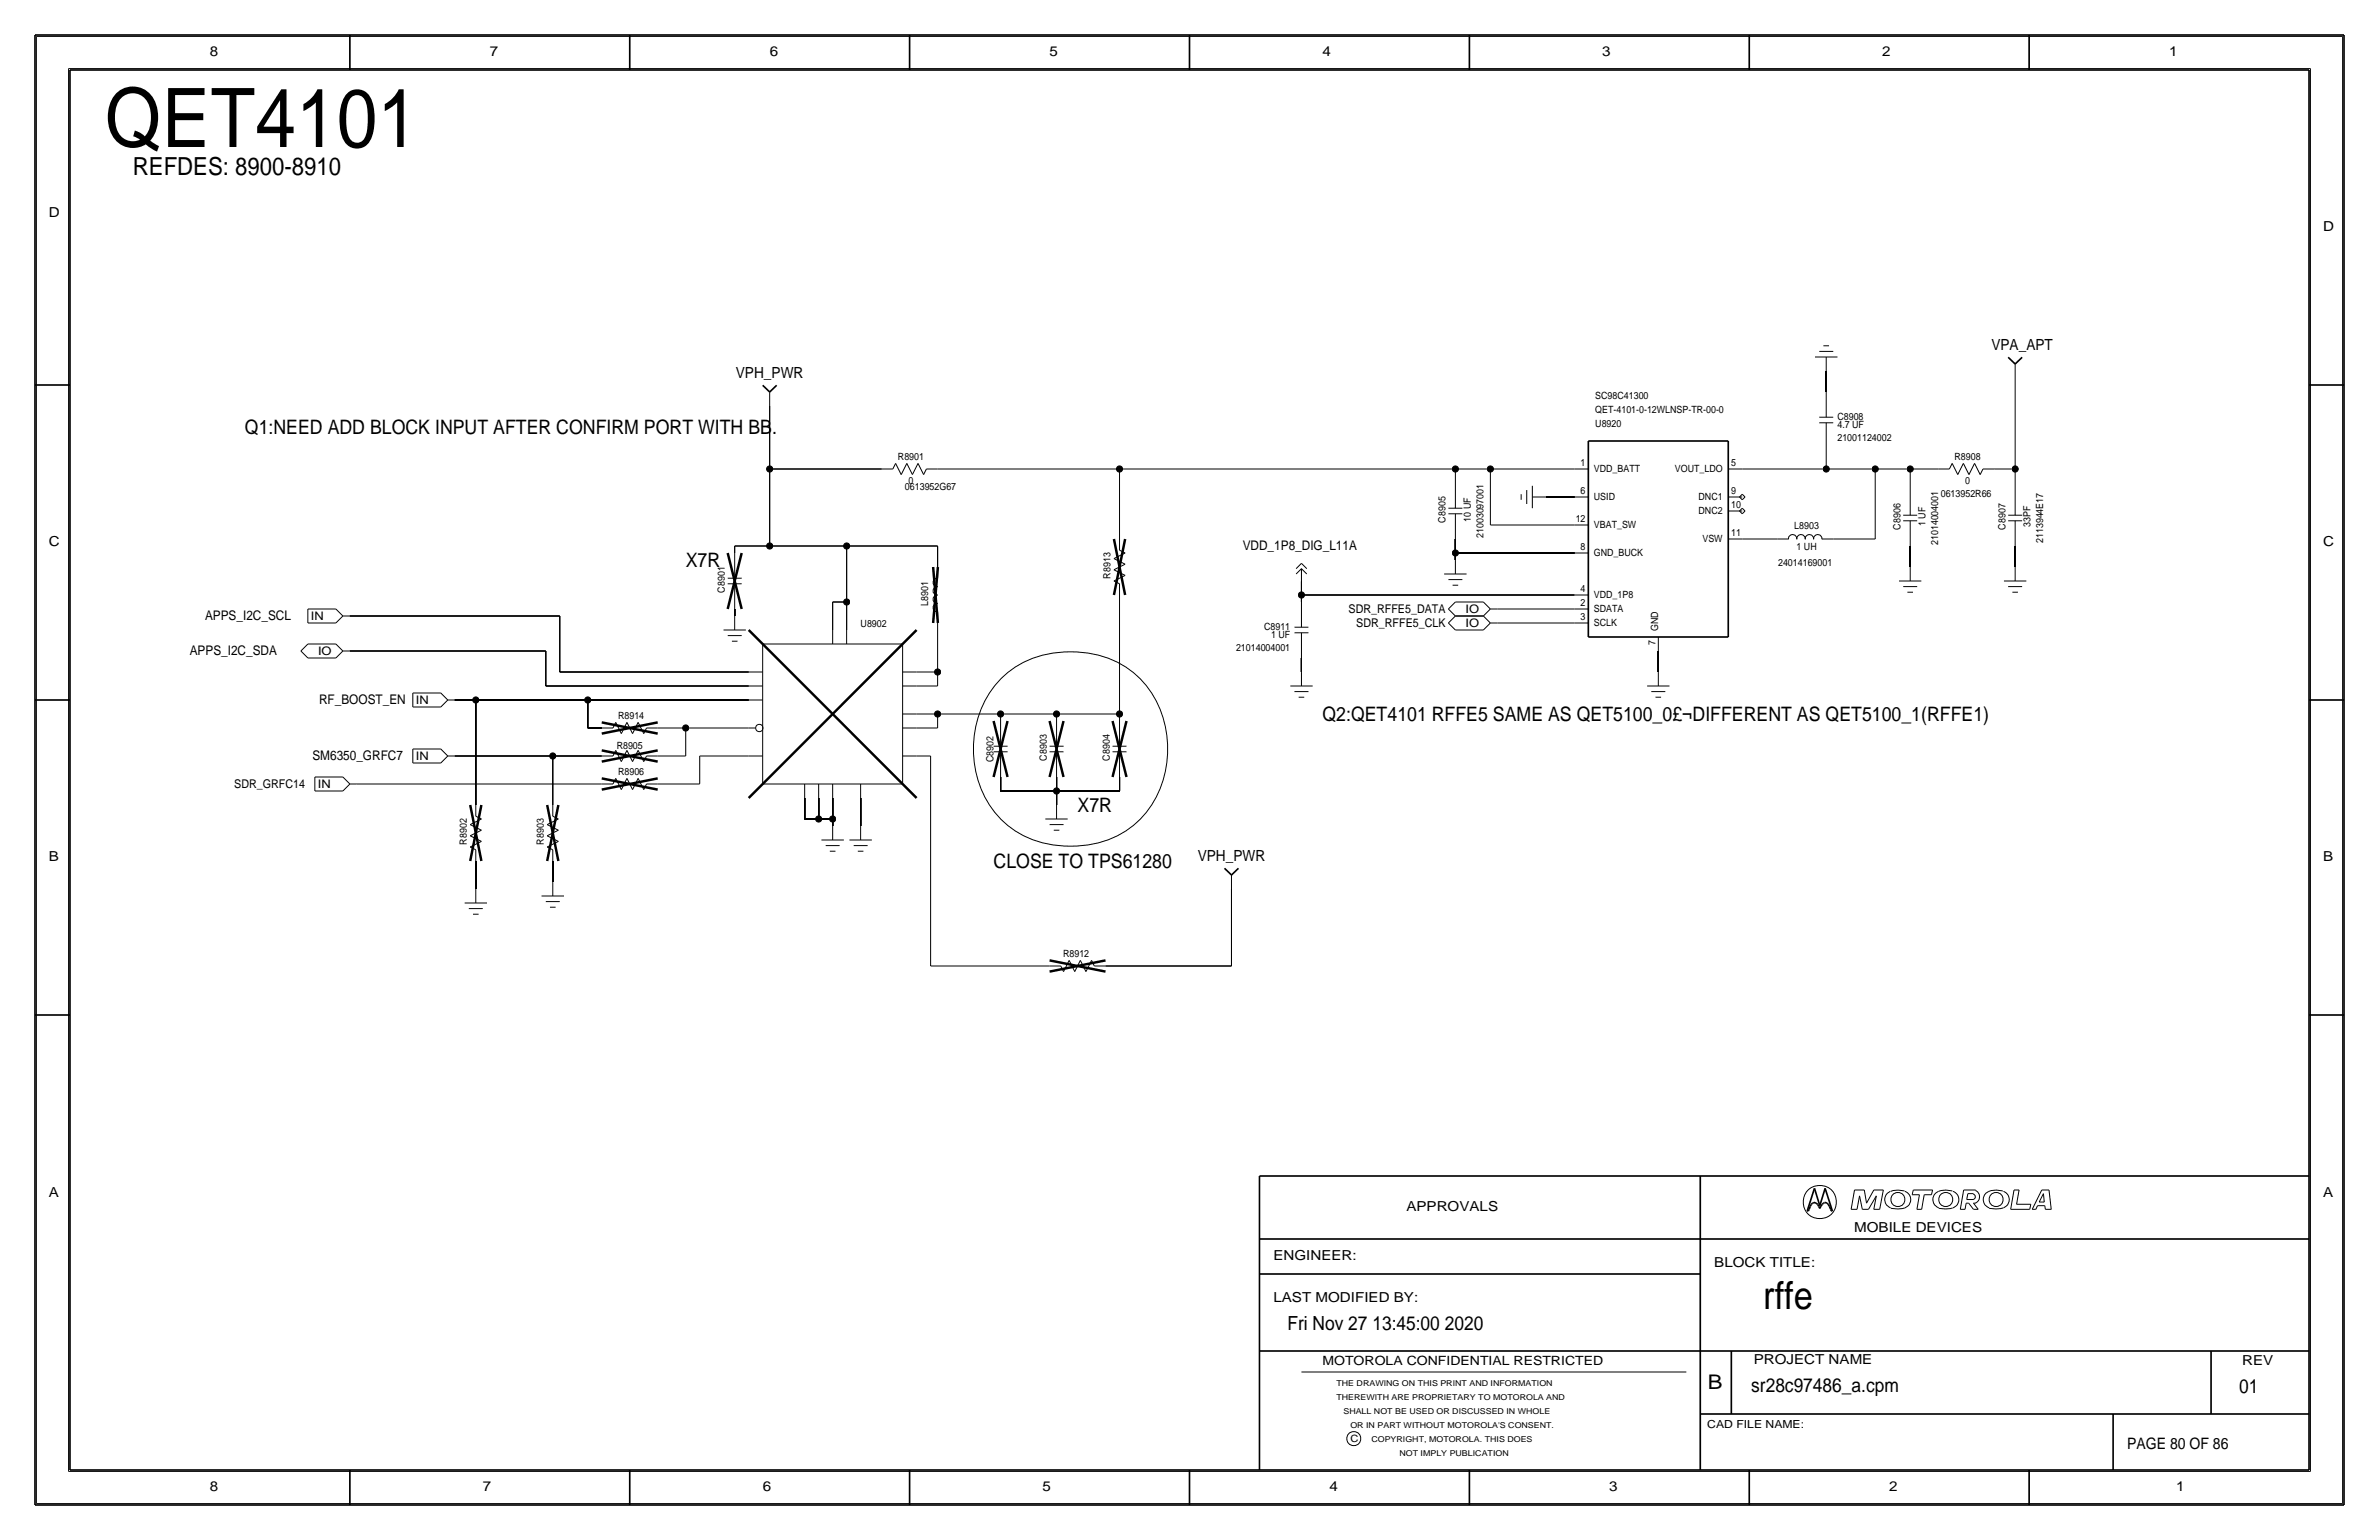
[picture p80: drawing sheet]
<svg xmlns="http://www.w3.org/2000/svg" width="432mm" height="279mm" viewBox="0 0 432 279" stroke-linecap="round" stroke-linejoin="round" font-family="sans-serif">
<defs><g id="words">
<text font-size="14.9" x="19" y="26.7">QET4101</text>
<text font-size="7" x="320" y="237.5">rffe</text>
<text font-size="4.5" x="24.1" y="31.8">REFDES: 8900-8910</text>
<text font-size="3.7" x="310" y="252.1">B</text>
<g font-size="3.6">
<text x="44.5" y="78.7">Q1:NEED ADD BLOCK INPUT AFTER CONFIRM PORT WITH BB.</text>
<text x="124.5" y="102.9">X7R</text>
<text x="240" y="130.8">Q2:QET4101 RFFE5 SAME AS QET5100_0£¬DIFFERENT AS QET5100_1(RFFE1)</text>
<text x="195.6" y="147.3">X7R</text>
<text x="180.3" y="157.5">CLOSE TO TPS61280</text>
</g>
<g font-size="3.5">
<text x="233.7" y="241.3">Fri Nov 27 13:45:00 2020</text>
<text x="317.9" y="252.6">sr28c97486_a.cpm</text>
<text x="406.4" y="252.7">01</text>
</g>
<text font-size="2.9" x="386.1" y="262.9">PAGE 80 OF 86</text>
<g font-size="2.8">
<text x="361.4" y="63.5">VPA_APT</text>
<text x="133.6" y="68.6">VPH_PWR</text>
<text x="217.4" y="156.2">VPH_PWR</text>
</g>
<g font-size="2.5">
<text x="38.1" y="10.2">8</text>
<text x="88.9" y="10.2">7</text>
<text x="139.7" y="10.2">6</text>
<text x="190.5" y="10.2">5</text>
<text x="240" y="10.2">4</text>
<text x="290.8" y="10.2">3</text>
<text x="341.6" y="10.2">2</text>
<text x="393.7" y="10.2">1</text>
<text x="8.9" y="39.4">D</text>
<text x="421.6" y="41.9">D</text>
<text x="8.9" y="99.1">C</text>
<text x="421.6" y="99.1">C</text>
<text x="8.9" y="156.2">B</text>
<text x="421.6" y="156.2">B</text>
<text x="8.9" y="217.2">A</text>
<text x="255.3" y="219.7">APPROVALS</text>
<text x="421.6" y="217.2">A</text>
<text x="336.5" y="223.5">MOBILE DEVICES</text>
<text x="231.1" y="228.6">ENGINEER:</text>
<text x="311.1" y="229.9">BLOCK TITLE:</text>
<text x="231.1" y="236.2">LAST MODIFIED BY:</text>
<text x="318.3" y="247.5">PROJECT NAME</text>
<text x="407" y="247.6">REV</text>
<text x="38.1" y="270.5">8</text>
<text x="87.6" y="270.5">7</text>
<text x="138.4" y="270.5">6</text>
<text x="189.2" y="270.5">5</text>
<text x="241.3" y="270.5">4</text>
<text x="292.1" y="270.5">3</text>
<text x="342.9" y="270.5">2</text>
<text x="395" y="270.5">1</text>
</g>
<g font-size="2.4">
<text x="225.6" y="99.8">VDD_1P8_DIG_L11A</text>
<text x="37.2" y="112.5">APPS_I2C_SCL</text>
<text x="34.4" y="118.9">APPS_I2C_SDA</text>
<text x="57.9" y="127.8">RF_BOOST_EN</text>
<text x="56.7" y="137.9">SM6350_GRFC7</text>
</g>
<text font-size="2.3" x="240" y="247.6">MOTOROLA CONFIDENTIAL RESTRICTED</text>
<g font-size="2.2">
<text x="244.8" y="111.3">SDR_RFFE5_DATA</text>
<text x="246.2" y="113.8">SDR_RFFE5_CLK</text>
<text x="42.5" y="143">SDR_GRFC14</text>
</g>
<g font-size="2.1">
<text x="56.4" y="112.5">IN</text>
<text x="266" y="111.2">IO</text>
<text x="266" y="113.7">IO</text>
<text x="57.7" y="118.8">IO</text>
<text x="75.5" y="127.7">IN</text>
<text x="75.5" y="137.9">IN</text>
<text x="57.7" y="143">IN</text>
</g>
<text font-size="2" x="309.9" y="259.1">CAD FILE NAME:</text>
<g font-size="1.8">
<text x="289.6" y="77.5">U8920</text>
<text x="289.6" y="72.4">SC98C41300</text>
<text x="289.6" y="74.9">QET-4101-0-12WLNSP-TR-00-0</text>
<text x="333.5" y="77.7">4.7 UF</text>
<text x="333.5" y="76.2">C8908</text>
<text x="163" y="83.5">R8901</text>
<text x="333.5" y="80">21001124002</text>
<text x="354.8" y="83.5">R8908</text>
<text x="164.3" y="88.9">0613952G67</text>
<text x="164.9" y="87.7">0</text>
<text x="286.9" y="84.6">1</text>
<text x="286.9" y="89.7">6</text>
<text x="289.3" y="85.7">VDD_BATT</text>
<text x="304" y="85.6">VOUT_LDO</text>
<text x="314.2" y="84.6">5</text>
<text x="314.2" y="89.7">9</text>
<text x="356.7" y="87.7">0</text>
<text x="262.4" y="94.8" transform="rotate(-90 262.4 94.8)">C8905</text>
<text x="267" y="94.6" transform="rotate(-90 267 94.6)">10 UF</text>
<text x="286" y="94.7">12</text>
<text x="289.3" y="90.8">USID</text>
<text x="289.3" y="95.9">VBAT_SW</text>
<text x="308.3" y="90.7">DNC1</text>
<text x="308.3" y="93.2">DNC2</text>
<text x="314.2" y="92.2">10</text>
<text x="349.5" y="95.5" transform="rotate(-90 349.5 95.5)">1 UF</text>
<text x="352.3" y="90.2">0613952R66</text>
<text x="368.6" y="95.6" transform="rotate(-90 368.6 95.6)">33PF</text>
<text x="269.2" y="97.6" transform="rotate(-90 269.2 97.6)">21003097001</text>
<text x="286.9" y="99.8">8</text>
<text x="289.3" y="100.9">GND_BUCK</text>
<text x="309" y="98.3">VSW</text>
<text x="314.2" y="97.3">11</text>
<text x="325.7" y="96.1">L8903</text>
<text x="326.1" y="99.8">1 UH</text>
<text x="344.9" y="96.1" transform="rotate(-90 344.9 96.1)">C8906</text>
<text x="351.8" y="98.9" transform="rotate(-90 351.8 98.9)">21014004001</text>
<text x="364" y="96.1" transform="rotate(-90 364 96.1)">C8907</text>
<text x="370.8" y="98.5" transform="rotate(-90 370.8 98.5)">2113944E17</text>
<text x="131.6" y="107.5" transform="rotate(-90 131.6 107.5)">C8901</text>
<text x="201.6" y="105" transform="rotate(-90 201.6 105)">R8913</text>
<text x="286.9" y="107.4">4</text>
<text x="322.7" y="102.6">24014169001</text>
<text x="156.2" y="113.7">U8902</text>
<text x="168.5" y="109.9" transform="rotate(-90 168.5 109.9)">L8901</text>
<text x="286.9" y="110">2</text>
<text x="286.9" y="112.5">3</text>
<text x="289.3" y="113.6">SCLK</text>
<text x="289.3" y="111.1">SDATA</text>
<text x="289.3" y="108.6">VDD_1P8</text>
<text x="224.3" y="118.1">21014004001</text>
<text x="229.4" y="114.3">C8911</text>
<text x="230.7" y="115.8">1 UF</text>
<text x="300.5" y="117" transform="rotate(-90 300.5 117)">7</text>
<text x="301" y="114.6" transform="rotate(-90 301 114.6)">GND</text>
<text x="112.2" y="130.5">R8914</text>
<text x="111.9" y="135.9">R8905</text>
<text x="112.2" y="140.6">R8906</text>
<text x="180.3" y="138.3" transform="rotate(-90 180.3 138.3)">C8902</text>
<text x="190" y="138" transform="rotate(-90 190 138)">C8903</text>
<text x="201.4" y="138" transform="rotate(-90 201.4 138)">C8904</text>
<text x="84.7" y="153.2" transform="rotate(-90 84.7 153.2)">R8902</text>
<text x="98.7" y="153.2" transform="rotate(-90 98.7 153.2)">R8903</text>
<text x="193" y="173.6">R8912</text>
<text x="245.1" y="261.6">C</text>
</g>
<g font-size="1.5">
<text x="242.6" y="251.5">THE DRAWING ON THIS PRINT AND INFORMATION</text>
<text x="242.6" y="254">THEREWITH ARE PROPRIETARY TO MOTOROLA AND</text>
<text x="243.8" y="256.5">SHALL NOT BE USED OR DISCUSSED IN WHOLE</text>
<text x="245.1" y="259.1">OR IN PART WITHOUT MOTOROLA'S CONSENT.</text>
<text x="248.9" y="261.6">COPYRIGHT, MOTOROLA. THIS DOES</text>
<text x="254" y="264.2">NOT IMPLY PUBLICATION</text>
</g>
</g></defs>
<!-- layer: Nets -->
<g fill="none" stroke="#000" stroke-width=".18">
<path d="M139.7 73.7v11.4zM331.5 67.3v3.8zM365.8 68.6v16.5zM133.3 99.1v1.2zM133.3 99.1h6.4zM139.7 85.1v14zM139.7 85.1h20.3zM139.7 99.1h14zM153.7 99.1v10.1zM153.7 99.1h16.5zM170.2 85.1h33zM170.2 99.1v3.8z"/>
<path d="M203.2 85.1v12.7zM203.2 85.1h61zM264.2 97.8v2.5zM264.2 85.1v2.5zM264.2 85.1h6.3zM270.5 85.1v10.1zM270.5 85.1h15.2zM270.5 95.2h15.3zM280.7 90.2h5zM316.2 97.8h6.4zM316.2 85.1h15.3zM331.5 81.3v3.8z"/>
<path d="M331.5 85.1h8.9zM332.7 97.8h7.7zM340.4 85.1v12.7zM340.4 85.1h6.3zM346.7 99.1v3.8zM346.7 85.1v3.8zM346.7 85.1h5.1zM361.9 85.1h3.9zM365.8 99.1v3.8zM365.8 85.1v3.8zM63.5 118.1h35.6zM63.5 111.8h38.1z"/>
<path d="M99.1 118.1v6.4zM101.6 111.8v10.1zM133.3 110.5v1.3zM151.1 109.2v5.1zM151.1 109.2h2.6zM153.7 109.2v5.1zM170.2 113v8.9zM203.2 107.9v21.6zM236.2 119.4v2.5zM236.2 108v1.2zM236.2 105.4v2.5zM236.2 107.9h49.6z"/>
<path d="M264.2 100.3v1.3zM264.2 100.3h21.6zM271.8 110.5h13.9zM271.8 113h13.9zM301 118.1v3.8zM82.5 127h3.9zM82.5 137.2h17.8zM86.4 127v19zM86.4 127h20.3zM99.1 124.5h36.8zM100.3 137.2v8.8zM100.3 137.2h8.9z"/>
<path d="M101.6 121.9h34.3zM106.7 127v5.1zM106.7 132.1h2.5zM106.7 127h29.2zM119.4 137.2h5.1zM119.4 132.1h5.1zM124.5 132.1v5.1zM124.5 132.1h11.4zM127 137.2v5zM127 137.2h8.9zM166.4 121.9h3.8zM166.4 132.1h3.8z"/>
<path d="M166.4 129.5h3.8zM166.4 137.2h2.5zM166.4 124.5h3.8zM168.9 137.2v38.1zM170.2 121.9v2.6zM170.2 129.5v2.6zM170.2 129.5h11.4zM181.1 123.8a17.1 17.1 0 0 1 13.2-5.5 16.8 16.8 0 0 1 17.5 15.4 17.5 17.5 0 0 1-9.8 18.3 20 20 0 0 1-17.5-1.1 18.1 18.1 0 0 1-7.3-19.4 17.5 17.5 0 0 1 3.9-7.7zM181.6 129.5v1.3zM181.6 129.5h10.2zM191.8 129.5v1.3zM191.8 129.5h11.4z"/>
<path d="M203.2 129.5v1.3zM64.8 142.2h44.4zM86.4 156.2v5.1zM100.3 156.2v3.8zM119.4 142.2h7.6zM146 144.8v3.8zM146 148.6h2.6zM148.6 148.6h2.5zM148.6 144.8v3.8zM151.1 148.6v1.3zM151.1 144.8v3.8zM156.2 144.8v5.1z"/>
<path d="M181.6 141v2.5zM181.6 143.5h10.2zM191.8 143.5v2.5zM191.8 141v2.5zM191.8 143.5h11.4zM203.2 141v2.5zM168.9 175.3h21.6zM200.7 175.3h22.8zM223.5 161.3v14z"/>
</g>
<g fill="#000" stroke="#000" stroke-width=".18">
<circle cx="139.7" cy="99.1" r=".56"/>
<circle cx="139.7" cy="85.1" r=".56"/>
<circle cx="153.7" cy="99.1" r=".56"/>
<circle cx="203.2" cy="85.1" r=".56"/>
<circle cx="264.2" cy="85.1" r=".56"/>
<circle cx="270.5" cy="85.1" r=".56"/>
<circle cx="331.5" cy="85.1" r=".56"/>
<circle cx="340.4" cy="85.1" r=".56"/>
<circle cx="346.7" cy="85.1" r=".56"/>
<circle cx="365.8" cy="85.1" r=".56"/>
<circle cx="153.7" cy="109.2" r=".56"/>
<circle cx="236.2" cy="107.9" r=".56"/>
<circle cx="264.2" cy="100.3" r=".56"/>
<circle cx="86.4" cy="127" r=".56"/>
<circle cx="100.3" cy="137.2" r=".56"/>
<circle cx="106.7" cy="127" r=".56"/>
<circle cx="124.5" cy="132.1" r=".56"/>
<circle cx="170.2" cy="129.5" r=".56"/>
<circle cx="170.2" cy="121.9" r=".56"/>
<circle cx="181.6" cy="129.5" r=".56"/>
<circle cx="191.8" cy="129.5" r=".56"/>
<circle cx="203.2" cy="129.5" r=".56"/>
<circle cx="148.6" cy="148.6" r=".56"/>
<circle cx="151.1" cy="148.6" r=".56"/>
<circle cx="191.8" cy="143.5" r=".56"/>
</g>
<!-- layer: Components -->
<g fill="none" stroke="#000" stroke-width=".18">
<path d="M139.7 71.1v2.6zM329.4 64.8h4.1zM330.2 76.7h2.5zM330.2 63.8h2.5zM330.2 75.7h2.5zM331 62.7h1zM331.5 64.8v2.5zM331.5 76.7v4.6zM331.5 71.1v4.6zM365.8 66v2.6zM160 85.1h2.1zM162.6 84.1l-.5 1z"/>
<path d="M162.6 84.1l1 2zM164.6 84.1l-1 2zM164.6 84.1l1 2zM166.6 84.1l-1 2zM166.6 84.1l1 2zM168.1 85.1l-.5 1zM168.1 85.1h2.1zM203.2 97.8v2zM203.2 99.8l1 .5zM262.9 93.2h2.5zM262.9 92.2h2.5zM264.2 93.2v4.6z"/>
<path d="M264.2 87.6v4.6zM276.1 89.7v1zM277.1 88.9v2.5zM278.1 90.2h2.6zM278.1 88.1v4.1zM285.8 95.2h2.5zM285.8 90.2h2.5zM285.8 85.1h2.5zM313.7 97.8h2.5zM313.7 92.7h2.5zM313.7 90.2h2.5zM313.7 85.1h2.5z"/>
<path d="M315.7 92.7l.5-.5zM315.7 90.2l.5-.5zM315.7 92.7l.5 .5zM315.7 90.2l.5 .5zM316.2 92.2l.5 .5zM316.2 89.7l.5 .5zM316.7 92.7l-.5 .5zM316.7 90.2l-.5 .5zM322.6 97.8h2zM324.6 97.8a.75 .75 0 0 1 .7-.8 .75 .75 0 0 1 .8 .8M326.1 97.8a.75 .75 0 0 1 .8-.8 .75 .75 0 0 1 .7 .8M327.7 97.8a.75 .75 0 0 1 .7-.8 .75 .75 0 0 1 .7 .8"/>
<path d="M329.2 97.8a.75 .75 0 0 1 .7-.8 .75 .75 0 0 1 .8 .8M330.7 97.8h2zM345.4 94.5h2.6zM345.4 93.5h2.6zM346.7 94.5v4.6zM346.7 88.9v4.6zM351.8 85.1h2zM354.3 84.1l-.5 1zM354.3 84.1l1 2zM356.4 84.1l-1.1 2zM356.4 84.1l1 2zM358.4 84.1l-1 2z"/>
<path d="M358.4 84.1l1 2zM359.9 85.1l-.5 1zM359.9 85.1h2zM364.5 94.5h2.5zM364.5 93.5h2.5zM365.8 94.5v4.6zM365.8 88.9v4.6zM54.6 118.1l1.3 1.3zM55.9 116.8l-1.3 1.3zM55.9 110.5h5.1zM55.9 110.5v2.5zM55.9 113h5.1z"/>
<path d="M55.9 119.4h5.1zM55.9 116.8h5.1zM61 116.8l1.2 1.3zM61 110.5l1.2 1.3zM62.2 118.1h1.3zM62.2 118.1l-1.2 1.3zM62.2 111.8l-1.2 1.2zM62.2 111.8h1.3zM131.3 114.3h4.1zM132.1 105.9h2.5zM132.1 115.3h2.5zM132.1 104.9h2.5z"/>
<path d="M132.8 116.3h1.1zM133.3 111.8v2.5zM133.3 105.9v4.6zM133.3 100.3v4.6zM138.4 116.8h25.4zM138.4 116.8v25.4zM151.1 114.3v2.5zM153.7 114.3v2.5zM163.8 116.8v25.4zM170.2 111v2zM170.2 102.9v2zM170.2 106.5a.74 .74 0 0 0-.8 .7 .74 .74 0 0 0 .8 .8"/>
<path d="M170.2 109.5a.74 .74 0 0 0-.8 .8 .74 .74 0 0 0 .8 .7M170.2 108a.74 .74 0 0 0-.8 .7 .74 .74 0 0 0 .8 .8M170.2 105a.74 .74 0 0 0-.8 .7 .74 .74 0 0 0 .8 .7M202.2 105.4l1 .5zM202.2 103.4l2 1zM202.2 103.4l2-1zM202.2 101.3l2-1zM202.2 105.4l2-1zM202.2 101.3l2 1.1zM203.2 105.9v2zM234.9 113.8h2.6zM235 114.8h2.5z"/>
<path d="M236.2 102.2l1 1zM236.2 103.2l1 .9zM236.2 102.2l-.9 1zM236.2 103.2v2.2zM236.2 103.2l-.9 .9zM236.2 114.8v4.6zM236.2 109.2v4.6zM262.1 104.1h4.1zM262.9 110.5l1.3 1.3zM262.9 113l1.3 1.3zM262.9 105.2h2.5zM263.7 106.2h1z"/>
<path d="M264.2 101.6v2.5zM264.2 109.2l-1.3 1.3zM264.2 111.8l-1.3 1.2zM264.2 111.8h5zM264.2 109.2h5zM264.2 114.3h5zM269.2 109.2l1.3 1.3zM269.2 111.8l1.3 1.2zM269.2 111.8l1.3-1.3zM270.5 110.5h1.3zM270.5 113h1.3zM270.5 113l-1.3 1.3z"/>
<path d="M285.8 100.3h2.5zM285.8 107.9h2.5zM285.8 113h2.5zM285.8 110.5h2.5zM301 115.6v2.5zM344.7 105.4h4zM345.4 106.4h2.6zM346.2 107.4h1zM346.7 102.9v2.5zM363.7 105.4h4.1zM364.5 106.4h2.5zM365.3 107.4h1z"/>
<path d="M365.8 102.9v2.5zM74.9 135.9h5.1zM74.9 135.9v2.5zM74.9 138.4h5.1zM74.9 125.7h5.1zM74.9 125.7v2.6zM74.9 128.3h5.1zM80 135.9l1.3 1.3zM80 125.7l1.3 1.3zM80 138.4l1.3-1.2zM81.3 127l-1.3 1.3zM81.3 137.2h1.2z"/>
<path d="M81.3 127h1.2zM109.2 132.1h2.1zM109.2 137.2h2.1zM111.8 131.1l-.5 1zM111.8 136.1l-.5 1.1zM111.8 131.1l1 2zM111.8 136.1l1 2.1zM113.8 131.1l-1 2zM113.8 131.1l1 2zM113.8 136.1l-1 2.1zM113.8 136.1l1 2.1zM115.8 131.1l-1 2z"/>
<path d="M115.8 136.1l-1 2.1zM115.8 131.1l1 2zM115.8 136.1l1 2.1zM117.3 132.1l-.5 1zM117.3 137.2l-.5 1zM117.3 132.1h2.1zM117.3 137.2h2.1zM135.9 137.2h2.5zM135.9 132.1h1.3zM135.9 121.9h2.5zM135.9 127h2.5zM135.9 124.5h2.5z"/>
<path d="M163.8 137.2h2.6zM163.8 132.1h2.6zM163.8 121.9h2.6zM163.8 129.5h2.6zM163.8 124.5h2.6zM180.3 136.4h2.6zM180.3 135.4h2.6zM181.6 136.4v4.6zM181.6 130.8v4.6zM190.5 136.4h2.5zM190.5 135.4h2.5zM191.8 136.4v4.6z"/>
<path d="M191.8 130.8v4.6zM201.9 136.4h2.6zM201.9 135.4h2.6zM203.2 136.4v4.6zM203.2 130.8v4.6zM234.2 124.5h4.1zM235 125.5h2.5zM235.7 126.5h1zM236.2 121.9v2.6zM299 124.5h4zM299.7 125.5h2.6zM300.5 126.5h1z"/>
<path d="M301 121.9v2.6zM57.1 141h5.1zM57.1 141v2.5zM57.1 143.5h5.1zM62.2 141l1.3 1.2zM62.2 143.5l1.3-1.3zM63.5 142.2h1.3zM85.3 153.7l2.1-1zM85.3 149.6l2.1 1zM85.3 153.7l1.1 .5zM85.3 151.6l2.1 1.1zM85.3 151.6l2.1-1z"/>
<path d="M85.3 149.6l2.1-1zM86.4 148.1l1 .5zM86.4 146.1v2zM86.4 154.2v2zM99.3 153.7l1 .5zM99.3 151.6l2 1.1zM99.3 151.6l2-1zM99.3 149.6l2-1zM99.3 153.7l2-1zM99.3 149.6l2 1zM100.3 146.1v2zM100.3 154.2v2z"/>
<path d="M100.3 148.1l1 .5zM109.2 142.2h2.1zM111.8 141.2l-.5 1zM111.8 141.2l1 2.1zM113.8 141.2l-1 2.1zM113.8 141.2l1 2.1zM115.8 141.2l-1 2.1zM115.8 141.2l1 2.1zM117.3 142.2l-.5 1.1zM117.3 142.2h2.1zM138.4 142.2h25.4zM146 142.2v2.6z"/>
<path d="M148.6 142.2v2.6zM149.1 152.4h4.1zM149.9 153.4h2.5zM150.6 154.4h1zM151.1 149.9v2.5zM151.1 142.2v2.6zM154.2 152.4h4zM154.9 153.4h2.6zM155.7 154.4h1zM156.2 149.9v2.5zM156.2 142.2v2.6zM189.7 148.6h4.1z"/>
<path d="M190.5 149.6h2.5zM191.3 150.6h1zM191.8 146.1v2.5zM223.5 158.8v2.5zM84.3 163.8h4.1zM85.1 164.8h2.5zM85.9 165.9h1zM86.4 161.3v2.5zM98.3 162.6h4.1zM99.1 163.6h2.5zM99.8 164.6h1zM100.3 160v2.6z"/>
<path d="M190.5 175.3h2zM192.5 175.3l.5 1zM194.1 174.2l-1.1 2.1zM194.1 174.2l1 2.1zM196.1 174.2l1 2.1zM196.1 174.2l-1 2.1zM198.1 174.2l-1 2.1zM198.1 174.2l.5 1.1zM198.6 175.3h2.1z"/>
<circle cx="137.8" cy="132.1" r=".66"/>
</g>
<g fill="none" stroke="#000" stroke-width=".45">
<path d="M202.2 97.8l2 10.1zM204.2 97.8l-2 10.1zM132.1 100.3l2.5 10.2zM134.6 100.3l-2.5 10.2zM135.9 114.3l30.5 30.5zM169.4 102.9l.8 10.1zM170.2 102.9l-.8 10.1zM109.2 133.1l10.2-2zM109.2 131.1l10.2 2zM109.2 138.2l10.2-2.1zM109.2 136.1l10.2 2.1zM180.3 130.8l2.6 10.2z"/>
<path d="M182.9 130.8l-2.6 10.2zM190.5 130.8l2.5 10.2zM193 130.8l-2.5 10.2zM201.9 130.8l2.6 10.2zM204.5 130.8l-2.6 10.2zM85.3 146l2.1 10.2zM87.4 146.1l-2.1 10.1zM99.3 146l2 10.2zM101.3 146.1l-2 10.1zM109.2 143.3l10.2-2.1zM109.2 141.2l10.2 2.1zM135.9 144.8l30.5-30.5z"/>
<path d="M190.5 176.3l10.2-2.1zM190.5 174.2l10.2 2.1z"/>
</g>
<path d="M138.4 69.9l1.3 1.2zM139.7 71.1l1.3-1.2zM364.5 64.8l1.3 1.2zM365.8 66l1.2-1.2zM288.3 80h25.4zM288.3 80v35.6zM313.7 80v35.6zM288.3 115.6h25.4zM222.3 157.5l1.2 1.3zM223.5 158.8l1.3-1.3z" fill="none" stroke="#000" stroke-width=".3"/>
<!-- layer: Page Border and Title Block -->
<g fill="none" stroke="#000" stroke-width=".3">
<path d="M6.3 6.4v266.7zM6.4 6.4h419zM12.7 12.7h406.4zM12.7 12.7v254zM63.5 6.4v6.3zM114.3 6.4v6.3zM165.1 6.4v6.3zM215.9 6.3v6.4zM266.7 6.4v6.3zM317.5 6.4v6.3zM368.3 6.4v6.3zM419.1 12.7v254z"/>
<path d="M425.4 6.4v266.7zM6.3 69.8h6.4zM419.1 69.8h6.3zM6.3 127h6.4zM419.1 127h6.3zM6.3 184.1h6.4zM419.1 184.1h6.3zM228.6 213.4v53.3zM228.6 213.4h190.5zM308.6 213.4v53.3zM328 219.7h.2zM328.4 219.4l-.2 .3z"/>
<path d="M328.6 218.8l-.2 .6zM328.8 218.5l-.2 .3zM329 218.3l.2-.1zM329 218.3l-.2 .2zM329.2 218.2h.2zM329.3 215.6l-1.3 4.1zM329.3 215.6l1 3.1zM329.4 218.2l.2 .1zM329.6 218.3l.3 .2zM329.9 218.5l.2 .3zM330.1 218.8l.2 .5zM330.5 218.8l-.2 .5z"/>
<path d="M330.8 218.5l-.3 .3zM331 218.3l.2-.1zM331 218.3l-.2 .2zM331.2 218.2h.2zM331.3 215.6l1.3 4.1zM331.3 215.6l-1 3.1zM331.4 218.2l.2 .1zM331.6 218.3l.2 .2zM331.8 218.5l.2 .3zM332 218.8l.3 .6zM332.3 219.4l.1 .3zM332.4 219.7h.2z"/>
<path d="M228.6 231.1h80zM228.6 224.8h190.5zM228.6 245.1h190.5zM308.6 256.5h110.5zM314.2 245.1v11.4zM383.5 256.5v10.2zM401.3 245.1v11.4zM6.4 273h419zM12.7 266.7h406.4zM63.5 266.7v6.4zM114.3 266.7v6.4zM165.1 266.7v6.4z"/>
<path d="M215.9 266.7v6.3zM266.7 266.7v6.4zM317.5 266.7v6.4zM368.3 266.7v6.4z"/>
</g>
<g fill="none" stroke="#000" stroke-width=".18">
<path d="M6.6 6.6h418.6zM6.6 6.6v266.2zM12.4 12.4v254.6zM12.4 12.4h407zM419.4 12.4v254.6zM425.2 6.6v266.2zM336 219.4h1.1zM336.6 215.9h1.8zM336.6 215.9l-.6 3.5zM337.5 217l-.4 2.4zM337.5 217l.5 2.4zM338 219.4h1.1z"/>
<path d="M338.4 215.9l.4 2.4zM340.1 215.9l-1.3 2.4zM340.1 219.4h1.1zM340.1 215.9h1.7zM340.6 217l-.5 2.4zM340.6 217l-1.5 2.4zM341.8 215.9l-.6 3.5zM343.1 216.2a1.6 1.6 0 0 0-1 1.5 1.6 1.6 0 0 0 1.1 1.4M345.7 216.1h-.2a4 4 0 0 0-2.3 .1M345.7 219.2a5.1 5.1 0 0 1-2.5 0M345.7 216.2a1.59 1.59 0 0 1 1.1 1.5 1.59 1.59 0 0 1-1.1 1.5M347.1 216.8h1.3z"/>
<path d="M347.3 215.9h3.5zM347.3 215.9l-.2 .9zM347.9 219.4h.9zM348.4 216.8l-.5 2.6zM349.2 216.8l-.4 2.6zM349.2 216.8h1.4zM350.8 215.9l-.2 .9zM354.4 216.1a3.1 3.1 0 0 0-3.3 .7 1.62 1.62 0 0 0 .8 2.3M354.4 219.2a5.1 5.1 0 0 1-2.5 0M354.5 216.2a1.59 1.59 0 0 1 1 1.5 1.59 1.59 0 0 1-1 1.5M355.8 219.4h.9zM356.4 215.9h2.2z"/>
<path d="M356.4 215.9l-.6 3.5zM356.9 218.3l-.2 1.1zM356.9 218.3h.4zM357 217.6h1.2zM357.2 216.6l-.2 1zM357.2 216.6h1zM357.3 218.3l.9 1.1zM358.1 216.7a.5 .5 0 0 1 .4 .4 .5 .5 0 0 1-.4 .5M358.2 219.4h.9zM358.2 218.3l.9 1.1zM358.2 218.3h.4zM358.5 216a1.24 1.24 0 0 1 .8 1.1 1.24 1.24 0 0 1-.8 1.2"/>
<path d="M363.5 216.1a3.1 3.1 0 0 0-3.3 .7 1.62 1.62 0 0 0 .8 2.3M363.6 219.2a5.1 5.1 0 0 1-2.6 0M363.6 216.2a1.59 1.59 0 0 1 1.1 1.5 1.59 1.59 0 0 1-1.1 1.5M364.9 219.4h3.5zM365.6 215.9l-.7 3.5zM365.6 215.9h.9zM366 218.5h2.6zM366.5 215.9l-.5 2.6zM368.6 218.5l-.2 .9zM368.9 219.4h.6zM369.8 218.7l-.3 .7zM369.8 218.7h1.3z"/>
<path d="M370.1 218.1h.9zM370.6 215.9l-1.7 3.5zM370.6 215.9h1.3zM370.9 216.6l-.8 1.5zM370.9 216.6l.1 1.5zM371.1 218.7l.1 .7zM371.2 219.4h1.1zM371.9 215.9l.4 3.5zM236.2 248.9h69.9zM6.6 272.8h418.6zM12.4 267h407z"/>
<circle cx="330.3" cy="218.1" r="3"/>
<circle cx="344.5" cy="217.6" r="1.28"/>
<circle cx="353.2" cy="217.6" r="1.28"/>
<circle cx="362.3" cy="217.6" r="1.28"/>
<circle cx="245.7" cy="261" r="1.28"/>
</g>
<use href="#words"/>
</svg>
